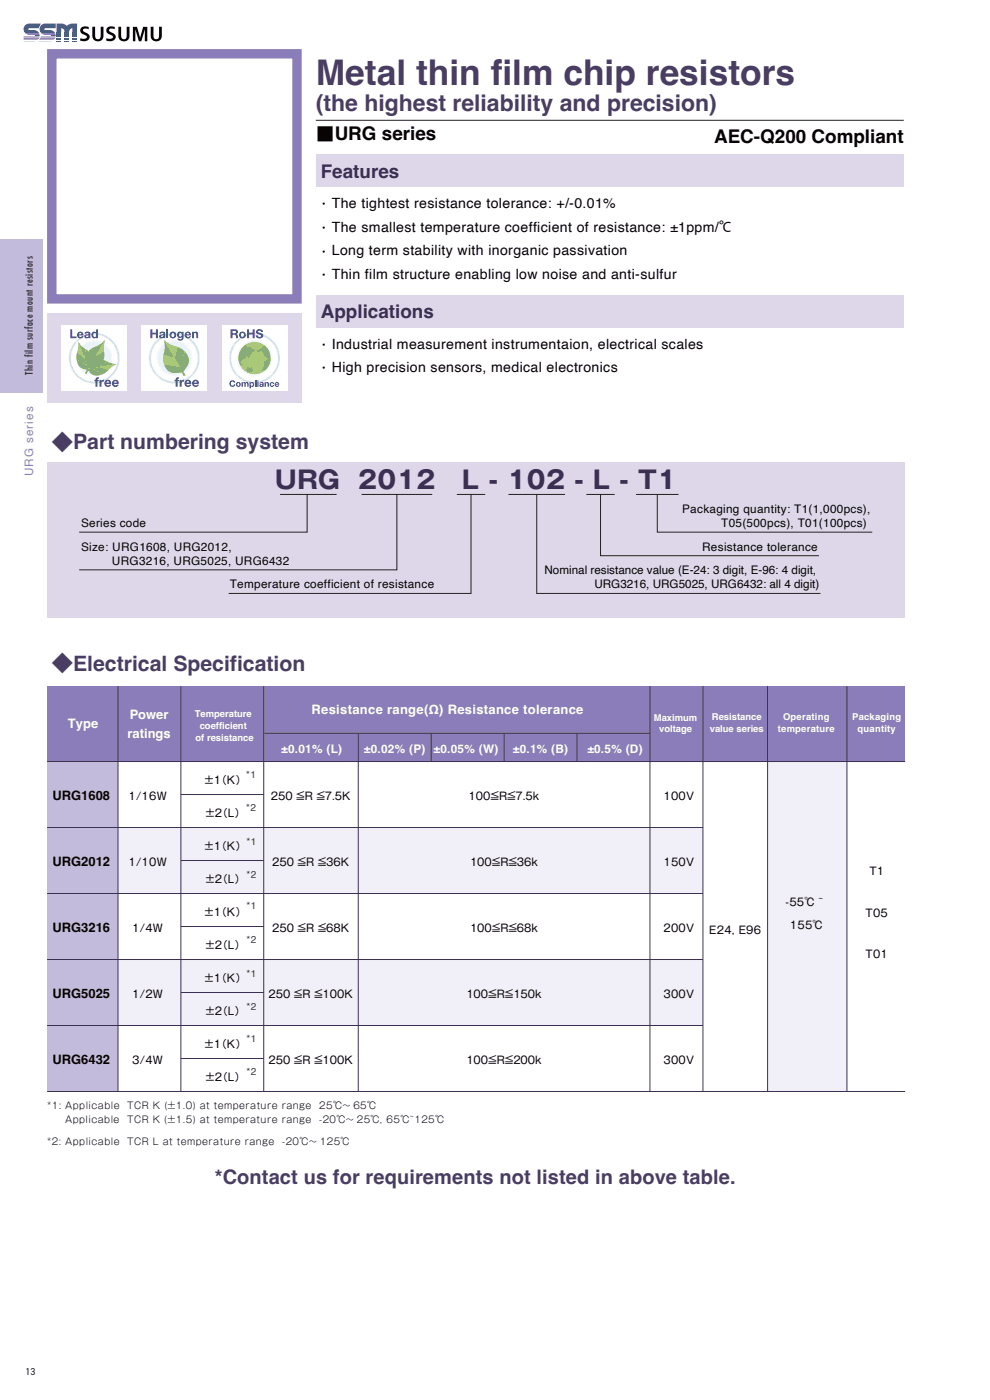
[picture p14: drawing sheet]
<svg xmlns="http://www.w3.org/2000/svg" width="210mm" height="297mm" viewBox="0 0 210 297" stroke-linecap="round" stroke-linejoin="round" font-family="sans-serif">
<defs><g id="words">
<text font-size="7.5" fill="#4a3d62" x="67" y="18.1">Metal thin film chip resistors</text>
<g font-size="5.3" fill="#3c3052">
<text x="58.4" y="103.8">URG</text>
<text x="76" y="103.8">2012</text>
<text x="98.1" y="103.8">L - 102 - L - T1</text>
</g>
<text font-size="4.9" fill="#4a3d62" x="67" y="23.6">(the highest reliability and precision)</text>
<g font-size="4.5" fill="#4a3d62">
<text x="11" y="95.4">◆Part numbering system</text>
<text x="11" y="142.3">◆Electrical Specification</text>
</g>
<text font-size="4.2" fill="#4a3d62" x="45.6" y="251.1">*Contact us for requirements not listed in above table.</text>
<g font-size="4" fill="#080302">
<text x="67" y="29.9">■URG series</text>
<text x="151.5" y="30.3">AEC-Q200 Compliant</text>
</g>
<g font-size="4" fill="#3c3052">
<text x="68" y="37.7">Features</text>
<text x="68" y="67.5">Applications</text>
</g>
<g font-size="3" fill="#080302">
<text x="67.2" y="44.4">・The tightest resistance tolerance: +/-0.01%</text>
<text x="67.2" y="49.4">・The smallest temperature coefficient of resistance: ±1ppm/℃</text>
<text x="67.2" y="54.4">・Long term stability with inorganic passivation</text>
<text x="67.2" y="59.4">・Thin film structure enabling low noise and anti-sulfur</text>
<text x="67.2" y="74.2">・Industrial measurement instrumentaion, electrical scales</text>
<text x="67.2" y="79.2">・High precision sensors, medical electronics</text>
</g>
<g font-size="2.8" fill="#fff">
<text x="14.4" y="154.5">Type</text>
<text x="27.5" y="152.5">Power</text>
<text x="66.1" y="151.4">Resistance range(Ω) Resistance tolerance</text>
<text x="27.1" y="156.5">ratings</text>
</g>
<g font-size="2.8" fill="#080302">
<text x="11.1" y="169.8">URG1608</text>
<text x="11.1" y="183.8">URG2012</text>
<text x="11.1" y="197.8">URG3216</text>
<text x="11.1" y="211.8">URG5025</text>
<text x="11.1" y="225.8">URG6432</text>
</g>
<text font-size="2.5" fill="#8c7ebb" x="7" y="101.1" transform="rotate(-90 7 101.1)">URG series</text>
<g font-size="2.5" fill="#080302">
<text x="17.2" y="111.8">Series code</text>
<text x="144.7" y="108.8">Packaging quantity: T1(1,000pcs),</text>
<text x="153" y="111.8">T05(500pcs), T01(100pcs)</text>
<text x="17.2" y="116.8">Size: URG1608, URG2012,</text>
<text x="23.8" y="119.8">URG3216, URG5025, URG6432</text>
<text x="149" y="116.8">Resistance tolerance</text>
<text x="48.7" y="124.8">Temperature coefficient of resistance</text>
<text x="115.5" y="121.8">Nominal resistance value (E-24: 3 digit, E-96: 4 digit,</text>
<text x="126.1" y="124.8">URG3216, URG5025, URG6432: all 4 digit)</text>
</g>
<g font-size="2.5" fill="#fff">
<text x="59.7" y="159.8">±0.01% (L)</text>
<text x="77.2" y="159.8">±0.02% (P)</text>
<text x="92" y="159.8">±0.05% (W)</text>
<text x="108.8" y="159.8">±0.1% (B)</text>
<text x="124.6" y="159.8">±0.5% (D)</text>
</g>
<g font-size="2.3" fill="#080302">
<text x="43.3" y="166.3">±1</text>
<text x="45.8" y="166.3">（K）</text>
<text x="27.3" y="169.8">1/16W</text>
<text x="43.5" y="173.3">±2</text>
<text x="46" y="173.3">（L）</text>
<text x="57.5" y="169.8">250 ≦R ≦7.5K</text>
<text x="99.4" y="169.8">100≦R≦7.5k</text>
<text x="140.7" y="169.8">100V</text>
<text x="27.3" y="183.8">1/10W</text>
<text x="43.3" y="180.3">±1</text>
<text x="45.8" y="180.3">（K）</text>
<text x="57.8" y="183.8">250 ≦R ≦36K</text>
<text x="99.7" y="183.8">100≦R≦36k</text>
<text x="140.7" y="183.8">150V</text>
<text x="184.4" y="185.7">T1</text>
<text x="43.4" y="187.3">±２</text>
<text x="46.1" y="187.3">（L）</text>
<text x="28.1" y="197.8">1/4W</text>
<text x="43.3" y="194.3">±1</text>
<text x="45.8" y="194.3">（K）</text>
<text x="57.8" y="197.8">250 ≦R ≦68K</text>
<text x="99.7" y="197.8">100≦R≦68k</text>
<text x="140.7" y="197.8">200V</text>
<text x="166.6" y="192.2">-55℃ ̃</text>
<text x="167.6" y="197.2">155℃</text>
<text x="183.6" y="194.5">T05</text>
<text x="43.4" y="201.3">±２</text>
<text x="46.1" y="201.3">（L）</text>
<text x="150.5" y="198.2">E24, E96</text>
<text x="183.6" y="203.3">T01</text>
<text x="43.3" y="208.3">±1</text>
<text x="45.8" y="208.3">（K）</text>
<text x="28.1" y="211.8">1/2W</text>
<text x="43.4" y="215.3">±２</text>
<text x="46.1" y="215.3">（L）</text>
<text x="57" y="211.8">250 ≦R ≦100K</text>
<text x="98.9" y="211.8">100≦R≦150k</text>
<text x="140.7" y="211.8">300V</text>
<text x="28.1" y="225.8">3/4W</text>
<text x="43.3" y="222.3">±1</text>
<text x="45.8" y="222.3">（K）</text>
<text x="57" y="225.8">250 ≦R ≦100K</text>
<text x="98.9" y="225.8">100≦R≦200k</text>
<text x="140.7" y="225.8">300V</text>
<text x="43.4" y="229.3">±２</text>
<text x="46.1" y="229.3">（L）</text>
</g>
<g font-size="2.1" fill="#231f20">
<text x="7" y="79.6" transform="rotate(-90 7 79.6)">Thin film surface mount resistors</text>
<text x="5.4" y="291.7">13</text>
</g>
<g font-size="2.1" fill="#3e3e3f">
<text x="52.2" y="165.1">*1</text>
<text x="52.2" y="172.1">*2</text>
<text x="52.3" y="179.2">*1</text>
<text x="52.3" y="186.3">*2</text>
<text x="52.3" y="192.9">*1</text>
<text x="52.3" y="200">*2</text>
<text x="52.3" y="207.2">*1</text>
<text x="52.3" y="214.2">*2</text>
<text x="52.3" y="221">*1</text>
<text x="52.3" y="228.1">*2</text>
</g>
<g font-size="2" fill="#fff">
<text x="41.3" y="152.1">Temperature</text>
<text x="42.4" y="154.6">coefficient</text>
<text x="138.7" y="152.9">Maximum</text>
<text x="139.8" y="155.4">voltage</text>
<text x="150.6" y="155.3">value series</text>
<text x="151" y="152.8">Resistance</text>
<text x="165" y="155.3">temperature</text>
<text x="166.1" y="152.8">Operating</text>
<text x="180.8" y="152.8">Packaging</text>
<text x="181.9" y="155.3">quantity</text>
<text x="41.5" y="157.1">of resistance</text>
</g>
<g font-size="2" fill="#080302">
<text x="10" y="235.3">*1: Applicable</text>
<text x="13.8" y="238.3">Applicable</text>
<text x="27" y="238.3">TCR K (±1.5) at temperature range</text>
<text x="27" y="235.3">TCR K (±1.0) at temperature range</text>
<text x="67.7" y="238.3">-20℃～ 25℃, 65℃̃125℃</text>
<text x="67.7" y="235.3">25℃～ 65℃</text>
<text x="10" y="242.9">*2: Applicable</text>
<text x="27" y="242.9">TCR L at temperature range</text>
<text x="59.9" y="242.9">-20℃～ 125℃</text>
</g>
</g></defs>
<path d="M23.3 175.6h125.8v14h-125.8z" fill="#f1eff7"/>
<path d="M10 189.6h182v14h-182z" fill="#fff"/>
<path d="M23.3 203.6h125.8v14h-125.8z" fill="#f1eff7"/>
<path d="M10 161.6h15v70h-15z" fill="#c2bbdc"/>
<path d="M10 175.6h139.1M38.4 168.6h17.5M10 189.6h139.1M38.4 182.6h17.5M38.4 196.6h17.5M10 203.6h139.1M10 217.6h139.1M38.4 210.6h17.5M38.4 224.6h17.5" fill="none" stroke="#3c3052" stroke-width=".21"/>
<path d="M162.8 161.6h16.9v70h-16.9z" fill="#f1eff7"/>
<path d="M10 145.6h182v16h-182z" fill="#8b7dba"/>
<path d="M25 145.6v86M38.4 145.6v86M55.9 145.6v86M56.1 155.6h81.8M76 155.6v76M91.5 155.6v6M106.9 155.6v6M122.4 155.6v6M137.9 145.6v86M149.1 145.6v86M162.8 145.6v86M179.7 145.6v86" fill="none" stroke="#3c3052" stroke-width=".21"/>
<g fill="#ded7ea">
<path d="M67 32.7h124.7v7h-124.7z"/>
<path d="M67 62.6h124.7v7h-124.7z"/>
<path d="M10 98h182v33h-182z"/>
</g>
<path d="M11 11.4h52v52h-52z" fill="#fff"/>
<path d="M11 11.4h52v52h-52z" fill="none" stroke="#8b7dba" stroke-width="2" stroke-linecap="butt"/>
<path d="M10 66.5h54v19h-54z" fill="#ded7ea"/>
<path d="M10 161.6h182M10 231.6h182" fill="none" stroke="#3c3052" stroke-width=".21"/>
<g fill="none" stroke="#231f20" stroke-width=".21">
<path d="M67 25.5h124.7M59.4 104.9h12M65.1 104.9v8h-48.3M76.7 104.9h15M84.2 104.9v16h-67.4M96.9 104.9h6M99.9 104.9v21h-51.4M107.9 104.9h12M113.9 104.9v21h60.1M124.4 104.9h6M127.4 104.9v13h46.3M134.9 104.9h9"/>
<path d="M139.4 104.9v8h45.6"/>
</g>
<g fill="#fff">
<path d="M13 69h14v14h-14z"/>
<path d="M30 69h14v14h-14z"/>
<path d="M47 69h14v14h-14z"/>
</g>
<circle cx="54" cy="76" r="5.2" fill="none" stroke="#e0f1f9" stroke-width=".5"/>
<circle cx="54" cy="76" r="5.2" fill="none" stroke="#c4e5f4" stroke-width=".21"/>
<circle cx="54" cy="76" r="3.6" fill="#e0f1f9"/>
<circle cx="54" cy="76" r="3.6" fill="none" stroke="#f0f8fc" stroke-width=".4"/>
<g fill="#1e569d">
<path d="M52.4 69.9h.4v.7h.8v-.7h.4v1.8h-.4v-.8h-.8v.8h-.4z"/>
<path d="M54.5 70l.3-.1a.75 .75 0 0 1 1 .5h-.4l-.4-.3-.3 .3 .2 .1a.79 .79 0 0 1 .9 .9 .85 .85 0 0 1-.9 .4 .85 .85 0 0 1-.6-.7h.4a.42 .42 0 0 0 .3 .4 .42 .42 0 0 0 .4-.3l-.3-.2a.61 .61 0 0 1-.7-.3 .61 .61 0 0 1 .1-.7z"/>
<path d="M48.8 80.9a.62 .62 0 0 1 1.1 .3h-.3l-.1-.2a.4 .4 0 0 0-.5 .4 .4 .4 0 0 0 .6 .3v-.2h.3a.67 .67 0 0 1-1 .5 .67 .67 0 0 1-.1-1.1z"/>
<path d="M51.2 81.1h.3v.1a.34 .34 0 0 1 .6 0l.3-.1 .3 .1v.8h-.2l-.1-.7h-.1h-.2v.7h-.3v-.7h-.1l-.2 .2v.5h-.3z"/>
<path d="M54.1 80.7h.3v1.3h-.3z"/>
<path d="M56.1 81.1h.3v.1l.5-.1 .1 .9h-.2v-.5l-.2-.2h-.2v.7h-.3z"/>
<path d="M57.4 81.1h.5l.3 .3-.4-.1a.28 .28 0 0 0-.3 .3 .28 .28 0 0 0 .3 .2l.4-.1a.5 .5 0 0 1-.8 .3 .5 .5 0 0 1 0-.9z"/>
<path d="M49.3 70.2v.5l.7-.1-.1-.4zM48.9 69.9h1a.52 .52 0 0 1 .6 .4 .52 .52 0 0 1-.3 .6l.2 .2 .1 .6h-.4l-.1-.6-.3-.1h-.4v.7h-.4z"/>
<path d="M51 71.1a.4 .4 0 0 0 .8 0 .4 .4 0 0 0-.8 0zM50.7 71.1a.72 .72 0 0 1 1.4 0 .72 .72 0 0 1-1.4 0z"/>
<path d="M50.3 81.6a.28 .28 0 0 0 .5 0 .28 .28 0 0 0-.5 0zM50 81.6a.55 .55 0 0 1 1.1 0 .55 .55 0 0 1-1.1 0z"/>
<path d="M53.1 81.6a.3 .3 0 0 0 .6 0 .3 .3 0 0 0-.6 0zM52.9 81.1h.3v.1a.45 .45 0 0 1 .6 .1 .45 .45 0 0 1 0 .6 .45 .45 0 0 1-.6 0v.5h-.3z"/>
<path d="M54.6 81.1h.2v.9h-.2zM54.6 80.7h.2v.2h-.2z"/>
<path d="M55.3 81.7l.1 .2 .2-.3zM55.1 81.2l.4-.1 .3 .1 .1 .8-.9-.1 .1-.3 .5-.2-.1-.2-.5 .2z"/>
<path d="M58.6 81.3l-.1 .2h.5l-.2-.2zM58.5 81.1h.5l.2 .5h-.7l.1 .2 .6-.1a.51 .51 0 0 1-.8 .2 .51 .51 0 0 1 .1-.8z"/>
</g>
<circle cx="54" cy="76" r="3.4" fill="#b5cd61"/>
<g fill="#70b446">
<path d="M52.5 77.9l.5 .2 .2-.2a.61 .61 0 0 1 .4 .8 .61 .61 0 0 1-.9 .3l-.3-.2-.1-.3z"/>
<path d="M51.7 73.4l.5-.3 .3 .5 .7 .1 .8 .5v.3a1.02 1.02 0 0 0-.8 .8l-.5 .6-.3-.1 .1-.4-.3 .1a.61 .61 0 0 1-.7 .8l-.5 .4 .1 .4 .5 .3h-.7a3.4 3.4 0 0 1 .8-4z"/>
<path d="M54.5 74.3a1.63 1.63 0 0 0 1.3-.9l.2-.1a2.36 2.36 0 0 1 1.2 2.6l.1 .1a2.09 2.09 0 0 1-.6 2.1l-.4 .4-.9 .1a1.72 1.72 0 0 0 .5-1.7l.1-.2 .8-.4a.58 .58 0 0 0-.6-.7 1.49 1.49 0 0 0-1-1.1l-.7 .1z"/>
<path d="M53.2 75.7l.2 .1-.2 .1z"/>
<path d="M52.8 76.1l.3-.2z"/>
</g>
<circle cx="37" cy="76" r="5.2" fill="none" stroke="#e0f1f9" stroke-width=".5"/>
<circle cx="37" cy="76" r="5.2" fill="none" stroke="#c4e5f4" stroke-width=".21"/>
<circle cx="37" cy="76" r="3.6" fill="#e0f1f9"/>
<circle cx="37" cy="76" r="3.6" fill="none" stroke="#f0f8fc" stroke-width=".4"/>
<path d="M34.9 72.2a5.8 5.8 0 0 0 2.7 1.4l-.6 2.4z" fill="#b5cd61"/>
<g fill="#88ba43">
<path d="M34.9 72.2l2.1 3.8-2.3-.7a5.7 5.7 0 0 0 .2-3.1z"/>
<path d="M37.6 73.6l1 .5 .6 .5-1.1 3.2-1.1-1.8z"/>
</g>
<path d="M34.8 77.3l3.3 .5 1.1 1.9h-.3l-.2-.5a.85 .85 0 0 0-1.1-.1 2.36 2.36 0 0 1-2.8-1.8z" fill="#70b446"/>
<path d="M34.7 75.3l2.3 .7 1.1 1.8-3.3-.5-.2-.9z" fill="#b5cd61"/>
<g fill="#70b446">
<path d="M38.9 78.8l.4 .7-.1 .2-.3-.6z"/>
<path d="M39.2 74.6a2.65 2.65 0 0 1-.2 4.1l-.1 .4-.8-1.3z"/>
</g>
<g fill="#1e569d">
<path d="M31.9 69.9h.4v.7h.8v-.7h.4v1.8h-.4v-.8h-.8v.8h-.4z"/>
<path d="M35.3 69.9h.4v1.8h-.4z"/>
<path d="M40.7 70.4h.4v.2l.3-.2h.4l.2 .2v1.1h-.4v-.9l-.2-.2-.3 .2v.9h-.4z"/>
<path d="M37.3 80.3l.7-.2v.2l-.3 .2 .2 .1v.3h-.2v1.1h-.4v-1.1h-.3v-.3h.3z"/>
<path d="M38.1 80.6h.4v.3l.3-.3h.2v.3l-.5 .3v.8h-.4z"/>
<path d="M34.2 71.2v.3h.2h.2l.1-.4zM33.9 70.5a.73 .73 0 0 1 1.1 .2l.1 1h-.4v-.1a.49 .49 0 0 1-.7 .2 .49 .49 0 0 1-.2-.6 .49 .49 0 0 1 .6-.3l.3-.1-.1-.2-.8 .2z"/>
<path d="M36.3 71.1a.4 .4 0 0 0 .8 0 .4 .4 0 0 0-.8 0zM35.9 71.1a.75 .75 0 0 1 1.5 0 .75 .75 0 0 1-1.5 0z"/>
<path d="M37.8 71a.4 .4 0 0 0 .8 0 .4 .4 0 0 0-.8 0zM37.7 70.6l.5-.3 .4 .3v-.2h.3v1.4a.7 .7 0 0 1-.6 .5 .7 .7 0 0 1-.7-.5h.4a.3 .3 0 0 0 .3 .2 .3 .3 0 0 0 .3-.3v-.2a.64 .64 0 0 1-1 0 .64 .64 0 0 1 .1-.9z"/>
<path d="M39.7 70.7l-.2 .2h.6l-.1-.2zM39.4 70.6a.68 .68 0 0 1 .8-.2 .68 .68 0 0 1 .3 .8h-1l.1 .2a.34 .34 0 0 0 .6-.1h.3a.71 .71 0 0 1-1.1 .4 .71 .71 0 0 1 0-1.1z"/>
<path d="M39.7 80.9l-.2 .3h.7l-.2-.3zM39.3 80.8a.73 .73 0 0 1 .9-.2 .73 .73 0 0 1 .4 .8h-1.1l.1 .2a.37 .37 0 0 0 .6 0h.4a.76 .76 0 0 1-1.2 .4 .76 .76 0 0 1-.1-1.2z"/>
<path d="M41.3 80.9l-.1 .3h.6l-.2-.3zM41 80.8a.73 .73 0 0 1 .8-.2 .73 .73 0 0 1 .4 .8h-1v.2a.37 .37 0 0 0 .6 0h.4a.76 .76 0 0 1-1.2 .4 .76 .76 0 0 1 0-1.2z"/>
</g>
<circle cx="20" cy="76" r="5.2" fill="none" stroke="#e0f1f9" stroke-width=".5"/>
<circle cx="20" cy="76" r="5.2" fill="none" stroke="#c4e5f4" stroke-width=".21"/>
<circle cx="20" cy="76" r="3.6" fill="#e0f1f9"/>
<circle cx="20" cy="76" r="3.6" fill="none" stroke="#f0f8fc" stroke-width=".4"/>
<g fill="#1e569d">
<path d="M14.9 69.9h.4v1.5h.9v.3h-1.3z"/>
<path d="M20.3 80.3l.7-.2v.2l-.3 .2 .2 .1v.3h-.2v1.1h-.4v-1.1h-.3v-.3h.3z"/>
<path d="M21.1 80.6h.4v.3l.3-.3h.2v.3l-.5 .3v.8h-.4z"/>
<path d="M16.9 70.7l-.2 .2h.6l-.1-.2zM16.6 70.6a.68 .68 0 0 1 .8-.2 .68 .68 0 0 1 .3 .8h-1l.1 .2a.34 .34 0 0 0 .6-.1h.3a.71 .71 0 0 1-1.1 .4 .71 .71 0 0 1 0-1.1z"/>
<path d="M18.3 71.2v.3h.2h.2l.1-.4zM18 70.5a.73 .73 0 0 1 1.2 .2v1h-.4v-.1a.49 .49 0 0 1-.6 .2 .49 .49 0 0 1-.3-.6 .49 .49 0 0 1 .7-.3l.2-.1-.1-.2-.8 .2z"/>
<path d="M19.7 71a.4 .4 0 0 0 .8 0 .4 .4 0 0 0-.8 0zM19.5 70.6l.5-.3 .4 .3v-.7h.4v1.8h-.4v-.1a.67 .67 0 0 1-.9-.1 .67 .67 0 0 1 0-.9z"/>
<path d="M22.7 80.9l-.2 .3h.7l-.2-.3zM22.3 80.8a.73 .73 0 0 1 .9-.2 .73 .73 0 0 1 .4 .8h-1.1l.1 .2a.37 .37 0 0 0 .6 0h.4a.76 .76 0 0 1-1.2 .4 .76 .76 0 0 1-.1-1.2z"/>
<path d="M24.3 80.9l-.1 .3h.6l-.2-.3zM24 80.8a.73 .73 0 0 1 .8-.2 .73 .73 0 0 1 .4 .8h-1v.2a.37 .37 0 0 0 .6 0h.4a.76 .76 0 0 1-1.2 .4 .76 .76 0 0 1 0-1.2z"/>
</g>
<g fill="#70b446">
<path d="M20.3 75.5l1.8-1v1.1l-.1 .8-3.3 1.8z"/>
<path d="M18.8 78.2l3.2-1.8 .6 .3-1.4 1.1z"/>
</g>
<path d="M22.2 72.2l-.2 1.2 .1 1.1-1.8 1z" fill="#b5cd61"/>
<path d="M20.3 73.5l1-.5 .9-.8-1.9 3.3z" fill="#88ba43"/>
<path d="M21.2 77.9l3.5-.6-1 .5-.7 .7z" fill="#b5cd61"/>
<path d="M21.2 77.8l1.4-1.1 1 .4 1 .2z" fill="#88ba43"/>
<g fill="#70b446">
<path d="M18.7 78.2v.1z"/>
<path d="M18.7 74.5l.6-.5 1-.5v2l-1.6 2.7z"/>
<path d="M18.7 78.3l.9-.2 2 1.3a2.18 2.18 0 0 1-2.8-.8l-.5 .7h-.2z"/>
<path d="M16.3 76.3l2.1 1.2 .3 .8-.6 1v-.2l.3-.6a2.21 2.21 0 0 1-2.1-2.1z"/>
<path d="M18.2 74.1l.5 .4v3.7l-.8-2.3z"/>
</g>
<g fill="#88ba43">
<path d="M19.6 78.1l1.6-.3 1.8 .7-.7 .6-.7 .3z"/>
<path d="M16.6 72.6l.7 .9 .9 .6-.3 1.8z"/>
<path d="M16.4 74.7l1.5 1.2 .5 1.6-2.1-1.2-.1-.7z"/>
</g>
<path d="M16.6 72.6l1.3 3.4-1.5-1.3 .2-1z" fill="#b5cd61"/>
<g fill="#030303">
<path d="M17.2 5.9l.6-.3 1 .1v.5l-.4-.1a.46 .46 0 0 0-.6 0 .46 .46 0 0 0-.1 .5l.3 .2a.96 .96 0 0 1 .9 .7 .96 .96 0 0 1-.3 1.1l-.7 .1-.9-.1v-.5l.6 .1a.53 .53 0 0 0 .6 0 .53 .53 0 0 0 .1-.6l-.2-.1a.98 .98 0 0 1-1-.6 .98 .98 0 0 1 .1-1z"/>
<path d="M19.6 5.7h.6v2.1a.57 .57 0 0 0 .6 .5 .57 .57 0 0 0 .5-.5l.1-2.1h.5v1.9a1.18 1.18 0 0 1-1.1 1.2 1.18 1.18 0 0 1-1.2-1.2z"/>
<path d="M28.2 5.7h.9l.6 2.3 .7-2.3h.8v3h-.5v-2.5l-.7 2.5h-.5l-.8-2.5v2.5h-.5z"/>
<path d="M22.8 5.9l.5-.3 1 .1v.5l-.4-.1a.46 .46 0 0 0-.6 0 .46 .46 0 0 0-.1 .5l.3 .2a.96 .96 0 0 1 1 .7 .96 .96 0 0 1-.4 1.1l-.7 .1-.9-.1v-.5l.6 .1a.53 .53 0 0 0 .6 0 .53 .53 0 0 0 .2-.6l-.3-.1a.98 .98 0 0 1-.9-.6 .98 .98 0 0 1 .1-1z"/>
<path d="M25.1 5.7h.6v2.1a.57 .57 0 0 0 .6 .5 .57 .57 0 0 0 .6-.5v-2.1h.6v1.9a1.18 1.18 0 0 1-1.2 1.2 1.18 1.18 0 0 1-1.2-1.2z"/>
<path d="M32 5.7h.6v2.1a.57 .57 0 0 0 .5 .5 .57 .57 0 0 0 .6-.5v-2.1h.6v1.9a1.18 1.18 0 0 1-1.2 1.2 1.18 1.18 0 0 1-1.1-1.2z"/>
</g>
<g fill="#215fa0">
<path d="M13.7 8.1h1v.1h-1z"/>
<path d="M13.7 7.1h1v.3h-1z"/>
<path d="M13.7 7.8h1v.1h-1z"/>
<path d="M12 6.8h1v.3h-1z"/>
<path d="M7.4 7.4h1v.2h-1z"/>
<path d="M5.5 7.1h2.8l.1 .3h-2.2z"/>
<path d="M13.7 6.8h1v.3h-1z"/>
<path d="M12 8.1h1v.1h-1z"/>
<path d="M8.6 6.8h2.9l.2 .3h-2.9z"/>
<path d="M12 7.4h1v.2h-1z"/>
<path d="M12 7.8h1v.1h-1z"/>
<path d="M5.2 6.8h2.9l.2 .3h-2.9z"/>
<path d="M12 5a2.47 2.47 0 0 1 2.2 .5l.8-.5h1.3v1.8h-.9v-.8a.7 .7 0 0 0-.7 .8h-1v-.1a.69 .69 0 0 0-.7-.7v.8h-1z"/>
<path d="M10.8 7.4h1v.2h-1z"/>
<path d="M8.6 7.8h3.2l-.1 .1h-3.1z"/>
<path d="M12 7.1h1v.3h-1z"/>
<path d="M8.5 8.1h3.2l-.1 .1h-3.2z"/>
<path d="M8.9 7.1h2.8l.1 .3h-2.2z"/>
<path d="M13.7 7.4h1v.2h-1z"/>
<path d="M8.9 5.2l.7-.2h2.2v1h-2.2l-.2 .2 .2 .2a2.18 2.18 0 0 1 1.7 .2l.2 .2h-2.9l-.2-.4a1.18 1.18 0 0 1 .5-1.2z"/>
<path d="M5.5 5.2l.7-.2h2.5l-.5 1h-2l-.2 .2 .2 .2a2.18 2.18 0 0 1 1.7 .2l.2 .2h-2.9l-.2-.4a1.18 1.18 0 0 1 .5-1.2z"/>
<path d="M15.4 7.1h.9v.3h-.9z"/>
<path d="M15.4 6.8h.9v.3h-.9z"/>
<path d="M5 8.7h2.6z"/>
<path d="M8.2 8.7h2.8z"/>
<path d="M15.4 8.7h.9z"/>
<path d="M5 7.8h3.4l-.1 .1h-3.3z"/>
<path d="M12 8.7h1z"/>
<path d="M13.7 8.7h1z"/>
<path d="M8.3 8.4h3.2l-3.2 .1z"/>
<path d="M5 8.4h3.1z"/>
<path d="M15.4 7.4h.9v.2h-.9z"/>
<path d="M12 8.4l1 .1z"/>
<path d="M5 8.1h3.3l-.1 .1h-3.2z"/>
<path d="M15.4 8.1h.9v.1h-.9z"/>
<path d="M13.7 8.4l1 .1z"/>
<path d="M15.4 7.8h.9v.1h-.9z"/>
<path d="M15.4 8.4l.9 .1z"/>
</g>
<path d="M-.1 50.7h9.1v32.5h-9.1z" fill="#c2bbdc"/>
<use href="#words"/>
</svg>
